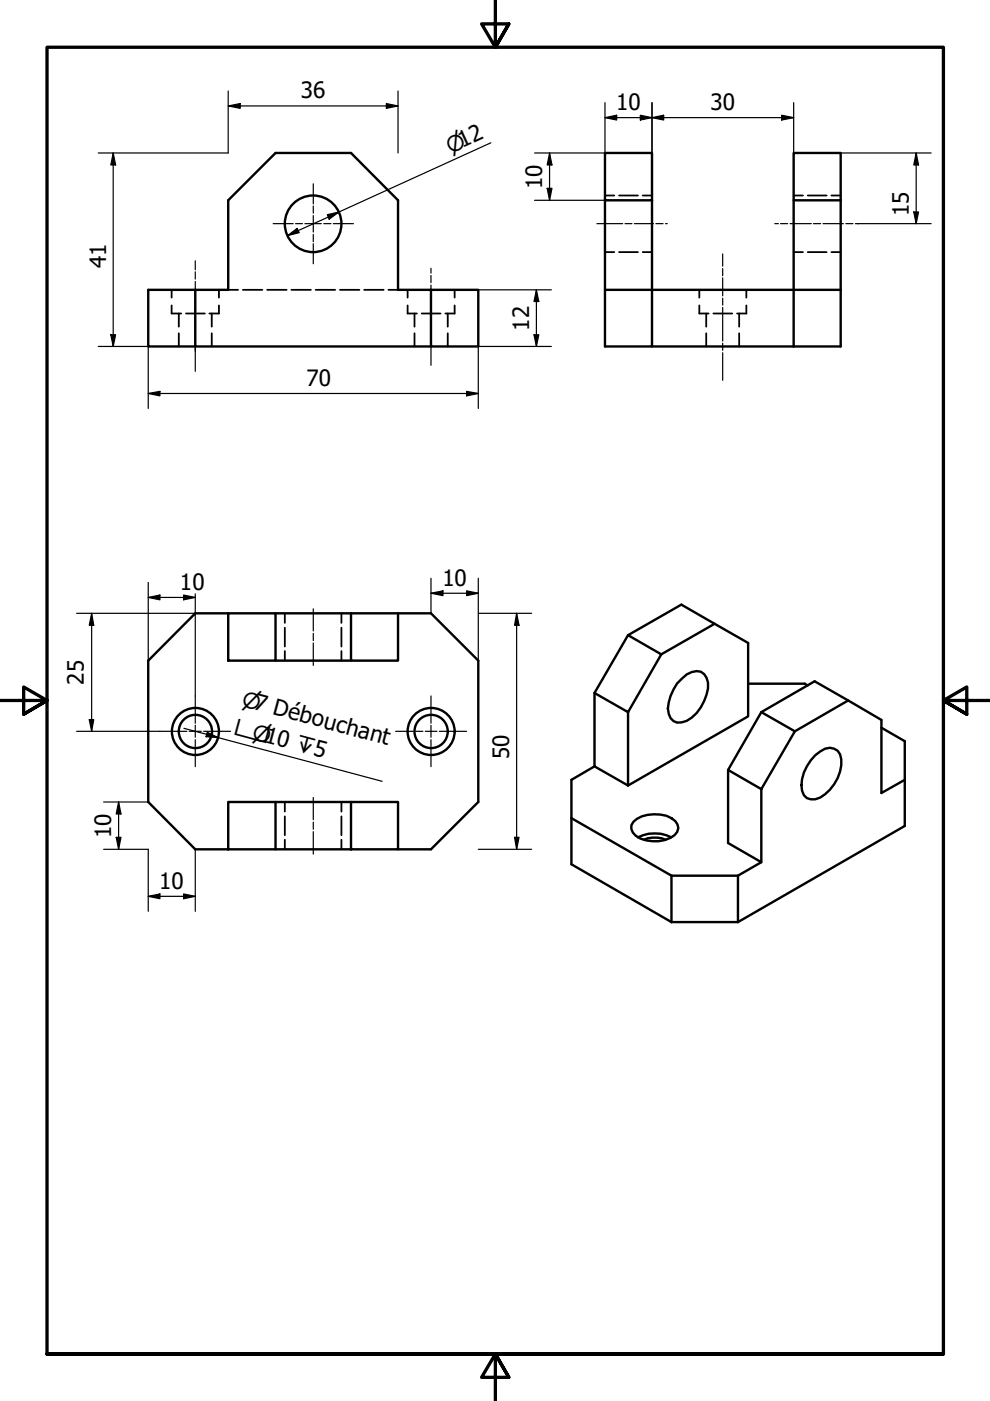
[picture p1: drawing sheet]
<svg xmlns="http://www.w3.org/2000/svg" width="210mm" height="297mm" viewBox="0 0 210 297" stroke-linecap="round" stroke-linejoin="round" font-family="sans-serif">
<defs><g id="words">
<g font-size="4.8">
<text x="63.8" y="20.9">36</text>
<text x="130.6" y="23.4">10</text>
<text x="150.6" y="23.4">30</text>
<text x="114.9" y="40.1" transform="rotate(-90 114.9 40.1)">10</text>
<text x="192.7" y="45.9" transform="rotate(-90 192.7 45.9)">15</text>
<text x="22.5" y="56.8" transform="rotate(-90 22.5 56.8)">41</text>
<text x="112.2" y="70.1" transform="rotate(-90 112.2 70.1)">12</text>
<text x="65" y="81.8">70</text>
<text x="38.2" y="125.1">10</text>
<text x="93.8" y="124.2">10</text>
<text x="17.8" y="145.2" transform="rotate(-90 17.8 145.2)">25</text>
<text x="107.9" y="161" transform="rotate(-90 107.9 161)">50</text>
<text x="23.6" y="177.7" transform="rotate(-90 23.6 177.7)">10</text>
<text x="33.8" y="188.5">10</text>
</g>
<g font-size="4.6">
<text x="95.5" y="32.6" transform="rotate(-25 95.5 32.6)">⌀12</text>
<text x="51.1" y="149.7" transform="rotate(15 51.1 149.7)">⌀7 Débouchant</text>
<text x="49.5" y="155.6" transform="rotate(15 49.5 155.6)">⌴ ⌀10 ↧5</text>
</g>
</g></defs>
<!-- layer: Hidden (ISO) -->
<g fill="none" stroke="#000" stroke-width=".38">
<path d="M128.3 41.5h1.9M128.3 53.5h1.9M131.3 41.5h4M131.3 53.5h4M136.3 41.5h1.9M136.3 53.5h1.9M168.3 41.5h1.9M168.3 53.5h1.9M171.3 41.5h4M171.3 53.5h4M176.3 41.5h1.9M176.3 53.5h1.9"/>
<path d="M36.4 64.8v1.7h2M36.4 61.5v1.6M37.9 66.5v2.8M37.9 70.7v2.8M39.4 66.5h4M44.9 66.5v2.8M44.9 70.7v2.8M46.4 64.8v1.7h-2M46.4 61.5v1.6M48.4 61.5h2.1M51.5 61.5h4.1M56.6 61.5h4.2"/>
<path d="M61.8 61.5h4.1M66.9 61.5h4.2M72.1 61.5h4.1M77.2 61.5h4.1M82.4 61.5h2M86.4 64.8v1.7h2M86.4 61.5v1.6M87.9 66.5v2.8M87.9 70.7v2.8M89.4 66.5h4M94.9 66.5v2.8M94.9 70.7v2.8"/>
<path d="M96.4 64.8v1.7h-2M96.4 61.5v1.6M148.3 64.8v1.7h1.9M148.3 61.5v1.6M149.7 66.5v2.8M149.7 70.7v2.8M151.3 66.5h4M156.7 66.5v2.8M156.7 70.7v2.8M158.2 64.8v1.7h-1.9M158.2 61.5v1.6M60.4 130v2.1"/>
<path d="M60.4 133.1v4M60.4 138v2.1M72.4 130v2.1M72.4 133.1v4M72.4 138v2.1M60.4 170v2.1M60.4 173.1v4M60.4 178v2.1M72.4 170v2.1M72.4 173.1v4M72.4 178v2.1"/>
</g>
<!-- layer: Visible (ISO) -->
<g fill="none" stroke="#000" stroke-width=".51">
<path d="M128.3 32.4h9.9v10.1h-9.9zM168.3 32.4h9.9v10.1h-9.9zM128.3 42.5v19M138.2 42.5v19M168.3 42.5v31M178.2 42.5v31h-40M41.4 61.5h7v-19l10-10.1h16l10 10.1v19h7M41.4 61.5h-10v12h10M41.4 73.5h50M41.4 61.5v12M91.4 61.5h10v12h-10zM128.3 61.5h9.9v12h-9.9z"/>
<path d="M138.2 61.5h40M48.4 130h10v10.1h-10zM48.4 130h-7l-10 10.1v29.9l10 10.1h7M58.4 130h33l10 10.1v29.9l-10 10.1h-7M74.4 130v10.1h10v-10.1M133.2 134.7l7 4-7 12.3-7.2-4.1zM133.2 134.7l11.3-6.5 14.1 8.1v15.6l-25.4 14.6M151.5 132.3l-11.3 6.4M58.4 140.1h16M126 146.9v15.6l7.2 4M133.2 151v15.5M144.6 143.9a4 4 0 0 1 4-1.5 3.3 3.3 0 0 1 1.5 3.6 9.6 9.6 0 0 1-4.5 6.8 2.44 2.44 0 0 1-3.8-1.4 8.3 8.3 0 0 1 1.8-6.5z"/>
<path d="M158.6 145h12l.7 .3M161.4 151l11.3-6.6 14.2 8.2v15.5l4.9-2.8M161.4 151l7.1 4.1-7.1 12.2-7-4.1zM179.8 148.5l-11.3 6.6M186.9 154.3l4.9 2.8v18l-35.3 20.4M48.4 170h10v10.1h-10zM58.4 170h16M74.4 170h10v10.1h-10zM121.2 173.5l21.2 12.2M126 162.5l-4.8 2.8v17.9l21.2 12.3M134.3 174.2a7.2 7.2 0 0 1 8.9-.1 1.9 1.9 0 0 1-.2 3 7.3 7.3 0 0 1-8.2 .1 1.99 1.99 0 0 1-.5-3zM135.3 177.5a7.9 7.9 0 0 1 7 0"/>
<path d="M136.5 178a5.8 5.8 0 0 1 4.6 0M154.4 163.2v15.5l7 4.1M161.4 167.3v15.5l-4.9 2.9M172.8 160.1l1.1-.8a2.58 2.58 0 0 1 2.8-.6 2.58 2.58 0 0 1 1.7 2.3 9 9 0 0 1-4.5 8.1 2.51 2.51 0 0 1-3.8-1.5 8.7 8.7 0 0 1 2.7-7.5zM58.4 180.1h16M142.4 185.7h14.1M142.4 195.5h14.1M142.4 185.7v9.8M156.5 185.7v9.8"/>
<circle cx="66.4" cy="47.5" r="6"/>
<circle cx="41.4" cy="155.1" r="5"/>
<circle cx="41.4" cy="155.1" r="3.5"/>
<circle cx="91.4" cy="155.1" r="5"/>
<circle cx="91.4" cy="155.1" r="3.5"/>
</g>
<!-- layer: Border (ISO) -->
<path d="M105 0v10l-2.9-4.9h5.8l-2.9 4.9 2.9-4.9M0 148.5h10l-5-2.8v5.7l5-2.9-5 2.9M210 148.5h-10l5-2.8v5.7l-5-2.9 5 2.9M10 287.1v-277.1h190v277.1h-190h190M107.9 292l-2.9-4.9 2.9 4.9h-5.8l2.9-4.9v9.9" fill="none" stroke="#000" stroke-width=".7"/>
<!-- layer: Centerline (ISO) -->
<g fill="none" stroke="#000" stroke-width=".25">
<path d="M66.4 39v4.2M41.4 55.3v1.9M41.4 57.6v1.6M41.4 59.7v3M57.9 47.4h4.3M62.7 47.4h1.4M64.6 47.4h3.5M66.4 43.7v1.5M66.4 45.7v3.5M66.4 49.7v1.5M66.4 51.7v4.2M68.6 47.4h1.6"/>
<path d="M70.7 47.4h4.2M91.4 56.9v1M91.4 58.4v1.5M126.6 47.4h5.4M132.5 47.4h1.5M134.5 47.4h4.1M139.1 47.4h1.5M141.1 47.4h.4M153.2 53.8v2.6M153.2 56.9v1.6M153.2 58.9v3.8M164.3 47.4h.7"/>
<path d="M165.5 47.4h1.5M167.5 47.4h4.5M172.5 47.4h1.5M174.5 47.4h4.3M179.3 47.4h1.5M181.4 47.4h.7M41.4 63.2v1.5M41.4 65.2v13.5M91.4 60.4v2.3M91.4 63.2v1.5M91.4 65.2v5.5M91.4 71.2v1.5"/>
<path d="M91.4 73.2v4.3M153.2 63.2v1.5M153.2 65.2v7.1M153.2 72.8v1.5M153.2 74.8v5.8M66.4 129.1v4.7M66.4 134.3v1.5M66.4 136.3v4.8M66.4 169.1v4.7M66.4 174.3v1.5M66.4 176.3v4.8"/>
</g>
<!-- layer: Center Mark (ISO) -->
<g fill="none" stroke="#000" stroke-width=".25">
<path d="M33.9 155.1h3.8M38.2 155.1h1.4M40.1 155.1h2.6M41.4 147.6v3.7M41.4 151.8v1.5M41.4 153.8v2.5M41.4 156.8v1.5M41.4 158.8v3.7M43.2 155.1h1.4M45.1 155.1h3.8M83.9 155.1h3.7M88.1 155.1h1.6"/>
<path d="M90.2 155.1h2.4M91.4 147.6v3.7M91.4 151.8v1.5M91.4 153.8v2.5M91.4 156.8v1.5M91.4 158.8v3.7M93.2 155.1h1.5M95.1 155.1h3.8"/>
</g>
<!-- layer: Dimension (ISO) -->
<g fill="none" stroke="#000" stroke-width=".25">
<path d="M48.4 19.3v13.1h-27.6M84.4 19.3v13.1M24 32.4l.5 2.6h-1zM24 32.4v41.1M48.4 22.5l2.5-.5v1zM48.4 22.5h36M81.9 22l2.5 .5-2.5 .5zM104.1 30.3l-43.1 19.7M113.3 32.4h19.9M116 39.9h1l-.5 2.6zM116.5 32.4l.5 2.6h-1zM116.5 32.4v10.1"/>
<path d="M128.3 24.9l2.4-.5v1zM128.3 24.9h40M128.3 21.8v10.6M135.8 24.4l2.4 .5-2.4 .5zM138.2 24.9l2.5-.5v1zM138.2 21.8v10.6M165.7 24.4l2.6 .5-2.6 .5zM168.3 21.8v10.6M178.2 32.4h19.2M194.2 32.4l.6 2.6h-1.1zM194.2 32.4v15M61 50l2-1.6 .4 .9z"/>
<path d="M69.4 45.5l2.5-.6-2.1 1.6zM113.3 42.5h19.9M181.9 47.4h15.5M193.7 44.9h1.1l-.6 2.5zM20.8 73.5h10.6v13.1M23.5 71h1l-.5 2.5zM101.4 61.5h15.5M113.2 71h1l-.5 2.5zM113.7 61.5l.5 2.4h-1zM113.7 61.5v12M116.9 73.5h-15.5v13.1M31.4 83.4l2.5-.4v.9z"/>
<path d="M31.4 83.4h70M98.9 83l2.5 .4-2.5 .5zM16.3 130h25.1M19.4 130l.5 2.6h-1zM19.4 130v25.1M31.4 126.7l2.5-.5v1zM31.4 123.5v31.6M31.4 126.7h10M38.9 126.2l2.5 .5-2.5 .5zM41.4 125.9v21.7M91.4 125.8l2.5-.5v1zM91.4 125.8h10"/>
<path d="M91.4 122.6v7.4M98.9 125.3l2.5 .5-2.5 .5zM101.4 122.6v17.5M101.4 130h11.3M109.5 130l.5 2.6h-.9zM109.5 130v50.1M16.3 155.1h17.6M18.9 152.6h1l-.5 2.5zM22 170h9.4M24.6 177.5h1.1l-.6 2.6zM25.1 170l.6 2.6h-1.1zM25.1 170v10.1"/>
<path d="M109.1 177.5h.9l-.5 2.6zM22 180.1h9.4v13.1M31.4 190l2.5-.5v1zM31.4 190h10M38.9 189.5l2.5 .5-2.5 .5zM41.4 180.1v13.1M101.4 180.1h11.3"/>
</g>
<g fill="#000">
<path d="M24 32.4l.5 2.6h-1zM48.4 22.5l2.5-.5v1zM81.9 22l2.5 .5-2.5 .5zM116 39.9h1l-.5 2.6zM116.5 32.4l.5 2.6h-1zM128.3 24.9l2.4-.5v1zM135.8 24.4l2.4 .5-2.4 .5zM138.2 24.9l2.5-.5v1zM165.7 24.4l2.6 .5-2.6 .5zM194.2 32.4l.6 2.6h-1.1zM61 50l2-1.6 .4 .9zM69.4 45.5l2.5-.6-2.1 1.6z"/>
<path d="M193.7 44.9h1.1l-.6 2.5zM23.5 71h1l-.5 2.5zM113.2 71h1l-.5 2.5zM113.7 61.5l.5 2.4h-1zM31.4 83.4l2.5-.4v.9zM98.9 83l2.5 .4-2.5 .5zM19.4 130l.5 2.6h-1zM31.4 126.7l2.5-.5v1zM38.9 126.2l2.5 .5-2.5 .5zM91.4 125.8l2.5-.5v1zM98.9 125.3l2.5 .5-2.5 .5zM109.5 130l.5 2.6h-.9z"/>
<path d="M18.9 152.6h1l-.5 2.5zM24.6 177.5h1.1l-.6 2.6zM25.1 170l.6 2.6h-1.1zM109.1 177.5h.9l-.5 2.6zM31.4 190l2.5-.5v1zM38.9 189.5l2.5 .5-2.5 .5z"/>
</g>
<!-- layer: Symbol (ISO) -->
<path d="M39 154.4l42 11.3M43.9 155.2l2.3 1.2-2.5-.2z" fill="none" stroke="#000" stroke-width=".25"/>
<path d="M43.9 155.2l2.3 1.2-2.5-.2z" fill="#000"/>
<use href="#words"/>
</svg>
